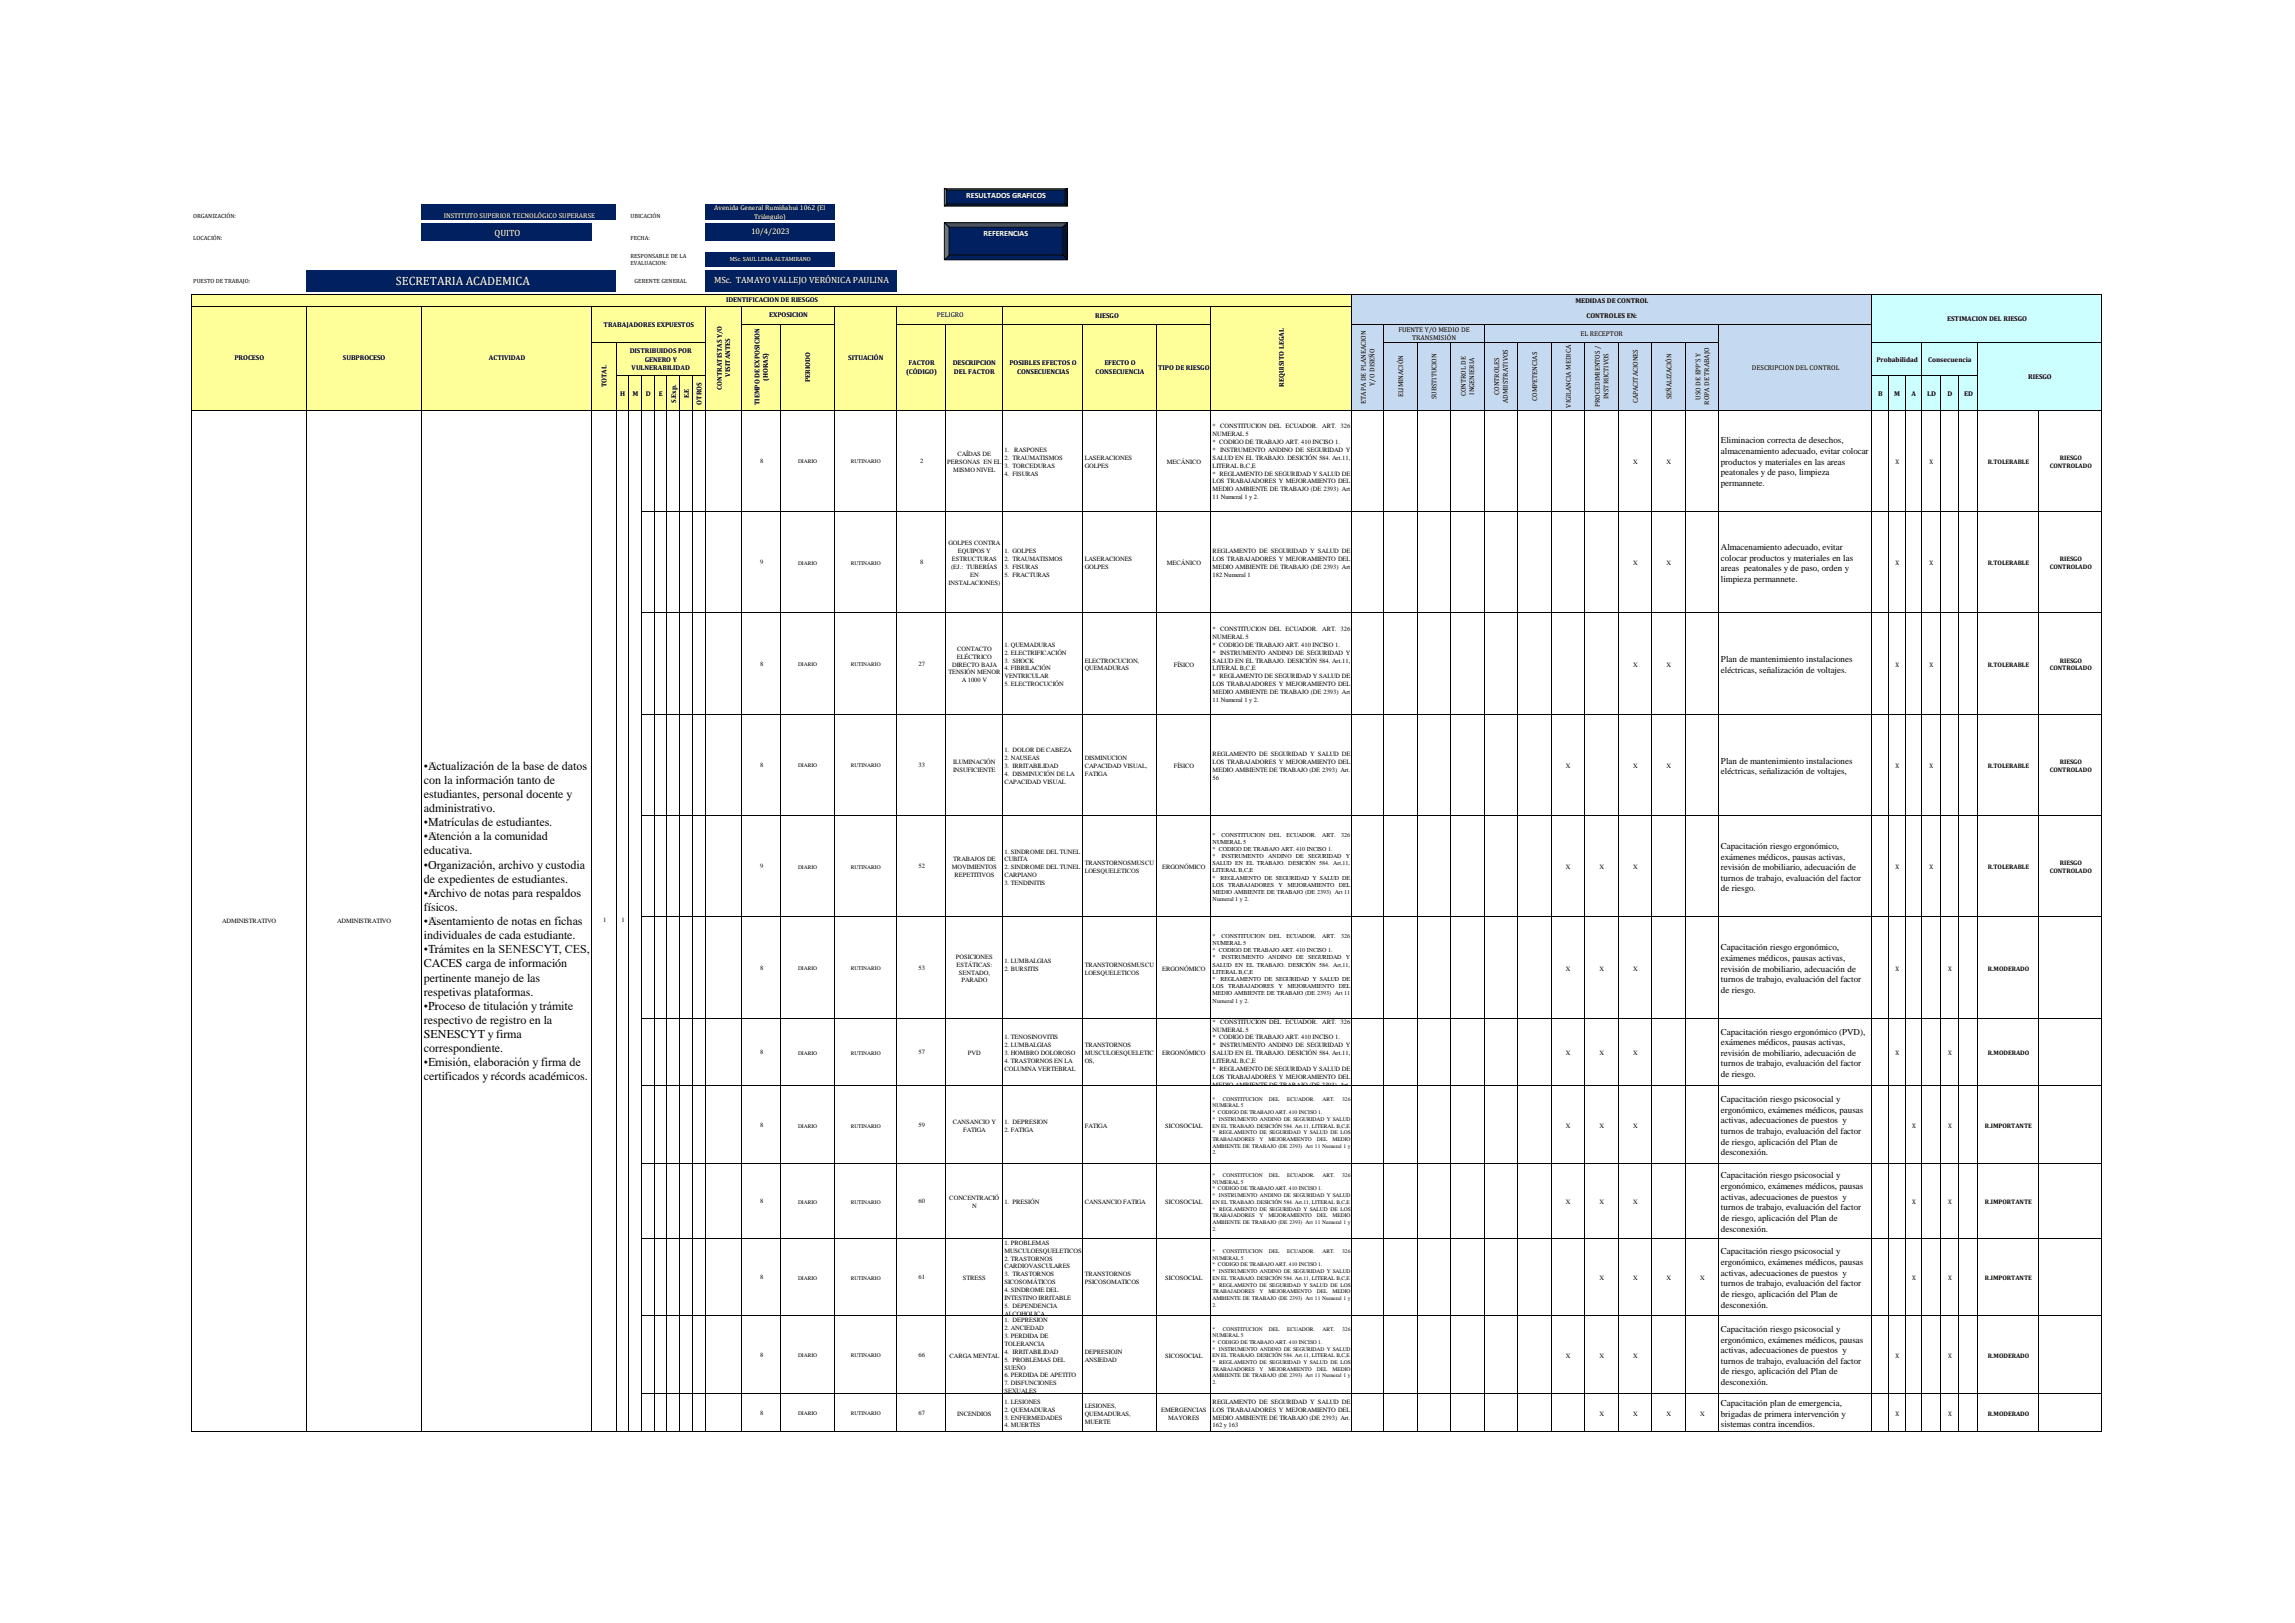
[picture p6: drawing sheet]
<svg xmlns="http://www.w3.org/2000/svg" width="420mm" height="297mm" viewBox="0 0 420 297" stroke-linecap="round" stroke-linejoin="round" font-family="sans-serif">
<defs><g id="words">
<text font-size="2.2" fill="#fff" x="72.4" y="52.2">SECRETARIA ACADEMICA</text>
<g font-size="2.2">
<text x="77.6" y="140.8">• Actualización de la base de datos</text>
<text x="77.6" y="143.4">con la información tanto de</text>
<text x="77.6" y="146">estudiantes, personal docente y</text>
<text x="77.6" y="148.6">administrativo.</text>
<text x="77.6" y="151.2">• Matrículas de estudiantes.</text>
<text x="77.6" y="153.7">• Atención a la comunidad</text>
<text x="77.6" y="156.3">educativa.</text>
<text x="77.6" y="158.9">• Organización, archivo y custodia</text>
<text x="77.6" y="161.5">de expedientes de estudiantes.</text>
<text x="77.6" y="164.1">• Archivo de notas para respaldos</text>
<text x="77.6" y="166.6">físicos.</text>
<text x="77.6" y="169.2">• Asentamiento de notas en fichas</text>
<text x="77.6" y="171.8">individuales de cada estudiante.</text>
<text x="77.6" y="174.4">• Trámites en la SENESCYT, CES,</text>
<text x="77.6" y="177">CACES carga de información</text>
<text x="77.6" y="179.6">pertinente manejo de las</text>
<text x="77.6" y="182.2">respetivas plataformas.</text>
<text x="77.6" y="184.7">• Proceso de titulación y trámite</text>
<text x="77.6" y="187.3">respectivo de registro en la</text>
<text x="77.6" y="189.9">SENESCYT y firma</text>
<text x="77.6" y="192.5">correspondiente.</text>
<text x="77.6" y="195.1">• Emisión, elaboración y firma de</text>
<text x="77.6" y="197.6">certificados y récords académicos.</text>
</g>
<g font-size="1.7" fill="#fff">
<text x="90.5" y="43.1">QUITO</text>
<text x="130.7" y="51.9">MSc. TAMAYO VALLEJO VERÓNICA PAULINA</text>
</g>
<g font-size="1.7">
<text x="314.9" y="81.1">Eliminacion correcta de desechos,</text>
<text x="314.9" y="83.1">almacenamiento adecuado, evitar colocar</text>
<text x="314.9" y="85">productos y materiales en las areas</text>
<text x="314.9" y="87">peatonales y de paso, limpieza</text>
<text x="314.9" y="88.9">permannete.</text>
<text x="314.9" y="100.6">Almacenamiento adecuado, evitar</text>
<text x="314.9" y="102.6">colocar productos y materiales en las</text>
<text x="314.9" y="104.5">areas peatonales y de paso, orden y</text>
<text x="314.9" y="106.5">limpieza permannete.</text>
<text x="314.9" y="121.1">Plan de mantenimiento instalaciones</text>
<text x="314.9" y="123.1">eléctricas, señalización de voltajes.</text>
<text x="314.9" y="139.7">Plan de mantenimiento instalaciones</text>
<text x="314.9" y="141.6">eléctricas, señalización de voltajes,</text>
<text x="314.9" y="155.3">Capacitación riesgo ergonómico,</text>
<text x="314.9" y="157.3">exámenes médicos, pausas activas,</text>
<text x="314.9" y="159.2">revisión de mobiliario, adecuación de</text>
<text x="314.9" y="161.1">turnos de trabajo, evaluación del factor</text>
<text x="314.9" y="163.1">de riesgo.</text>
<text x="314.9" y="173.8">Capacitación riesgo ergonómico,</text>
<text x="314.9" y="175.8">exámenes médicos, pausas activas,</text>
<text x="314.9" y="177.7">revisión de mobiliario, adecuación de</text>
<text x="314.9" y="179.7">turnos de trabajo, evaluación del factor</text>
<text x="314.9" y="181.6">de riesgo.</text>
<text x="314.9" y="189.3">Capacitación riesgo ergonómico (PVD),</text>
<text x="314.9" y="191.2">exámenes médicos, pausas activas,</text>
<text x="314.9" y="193.2">revisión de mobiliario, adecuación de</text>
<text x="314.9" y="195.1">turnos de trabajo, evaluación del factor</text>
<text x="314.9" y="197.1">de riesgo.</text>
<text x="314.9" y="201.6">Capacitación riesgo psicosocial y</text>
<text x="314.9" y="203.6">ergonómico, exámenes médicos, pausas</text>
<text x="314.9" y="205.5">activas, adecuaciones de puestos y</text>
<text x="314.9" y="207.5">turnos de trabajo, evaluación del factor</text>
<text x="314.9" y="209.4">de riesgo, aplicación del Plan de</text>
<text x="314.9" y="211.4">desconexión.</text>
<text x="314.9" y="215.6">Capacitación riesgo psicosocial y</text>
<text x="314.9" y="217.5">ergonómico, exámenes médicos, pausas</text>
<text x="314.9" y="219.5">activas, adecuaciones de puestos y</text>
<text x="314.9" y="221.4">turnos de trabajo, evaluación del factor</text>
<text x="314.9" y="223.4">de riesgo, aplicación del Plan de</text>
<text x="314.9" y="225.3">desconexión.</text>
<text x="314.9" y="229.5">Capacitación riesgo psicosocial y</text>
<text x="314.9" y="231.4">ergonómico, exámenes médicos, pausas</text>
<text x="314.9" y="233.4">activas, adecuaciones de puestos y</text>
<text x="314.9" y="235.3">turnos de trabajo, evaluación del factor</text>
<text x="314.9" y="237.3">de riesgo, aplicación del Plan de</text>
<text x="314.9" y="239.2">desconexión.</text>
<text x="314.9" y="243.7">Capacitación riesgo psicosocial y</text>
<text x="314.9" y="245.6">ergonómico, exámenes médicos, pausas</text>
<text x="314.9" y="247.6">activas, adecuaciones de puestos y</text>
<text x="314.9" y="249.5">turnos de trabajo, evaluación del factor</text>
<text x="314.9" y="251.5">de riesgo, aplicación del Plan de</text>
<text x="314.9" y="253.4">desconexión.</text>
<text x="314.9" y="257.2">Capacitación plan de emergencia,</text>
<text x="314.9" y="259.2">brigadas de primera intervención y</text>
<text x="314.9" y="261.1">sistemas contra incendios.</text>
</g>
<g font-size="1.5" fill="#fff">
<text x="176.8" y="36.3">RESULTADOS GRAFICOS</text>
<text x="137.4" y="42.8">10/4/2023</text>
<text x="180" y="43.1">REFERENCIAS</text>
</g>
<g font-size="1.3" fill="#fff">
<text x="81.2" y="39.9">INSTITUTO SUPERIOR TECNOLÓGICO SUPERARSE</text>
<text x="130.7" y="38.4">Avenida General Rumiñahui 1062 (El</text>
<text x="138" y="40">Triángulo)</text>
</g>
<g font-size="1.3">
<text x="110.5" y="59.8">TRABAJADORES EXPUESTOS</text>
<text x="132.9" y="55.3">IDENTIFICACION DE RIESGOS</text>
<text x="140.7" y="58">EXPOSICION</text>
<text x="171.4" y="58">PELIGRO</text>
<text x="200.4" y="58.1">RIESGO</text>
<text x="288.3" y="55.4">MEDIDAS DE CONTROL</text>
<text x="290.3" y="58.1">CONTROLES EN:</text>
<text x="356.3" y="58.8">ESTIMACION DEL RIESGO</text>
<text x="42.9" y="65.9">PROCESO</text>
<text x="62.7" y="65.9">SUBPROCESO</text>
<text x="89.5" y="65.9">ACTIVIDAD</text>
<text x="115.2" y="64.6">DISTRIBUIDOS POR</text>
<text x="155.2" y="65.9">SITUACIÓN</text>
<text x="255.9" y="60.7">FUENTE Y/O MEDIO DE</text>
<text x="258.4" y="62.3">TRANSMISIÓN</text>
<text x="289.2" y="61.5">EL RECEPTOR</text>
<text x="111" y="70.8" transform="rotate(-90 111 70.8)">TOTAL</text>
<text x="115.6" y="67.7">VULNERABILIDAD</text>
<text x="118" y="66.1">GENERO Y</text>
<text x="132.1" y="71.3" transform="rotate(-90 132.1 71.3)">CONTRATISTAS Y/O</text>
<text x="133.6" y="68.9" transform="rotate(-90 133.6 68.9)">VISITANTES</text>
<text x="140.5" y="69.7" transform="rotate(-90 140.5 69.7)">(HORAS)</text>
<text x="148.2" y="69.9" transform="rotate(-90 148.2 69.9)">PERIODO</text>
<text x="165.8" y="68.4">(CÓDIGO)</text>
<text x="166.2" y="66.9">FACTOR</text>
<text x="174.3" y="66.9">DESCRIPCION</text>
<text x="174.6" y="68.4">DEL FACTOR</text>
<text x="184.7" y="66.9">POSIBLES EFECTOS O</text>
<text x="186.1" y="68.4">CONSECUENCIAS</text>
<text x="200.5" y="68.4">CONSECUENCIA</text>
<text x="202.1" y="66.9">EFECTO O</text>
<text x="211.9" y="67.6">TIPO DE RIESGO</text>
<text x="234.9" y="70.8" transform="rotate(-90 234.9 70.8)">REQUISITO LEGAL</text>
<text x="251.5" y="70.5" transform="rotate(-90 251.5 70.5)">Y/O DISEÑO</text>
<text x="320.6" y="67.6">DESCRIPCION DEL CONTROL</text>
<text x="343.4" y="66.1">Probabilidad</text>
<text x="352.8" y="66.1">Consecuencia</text>
<text x="371.1" y="69.3">RIESGO</text>
<text x="113.5" y="72.4">H</text>
<text x="115.7" y="72.4">M</text>
<text x="118.2" y="72.4">D</text>
<text x="120.6" y="72.4">E</text>
<text x="123.7" y="73.7" transform="rotate(-90 123.7 73.7)">S.Exp.</text>
<text x="126" y="72.9" transform="rotate(-90 126 72.9)">E.E</text>
<text x="128.4" y="74" transform="rotate(-90 128.4 74)">OTROS</text>
<text x="139" y="74.1" transform="rotate(-90 139 74.1)">TIEMPO DE EXPOSICION</text>
<text x="249.9" y="73.8" transform="rotate(-90 249.9 73.8)">ETAPA DE PLANEACION</text>
<text x="256.7" y="72.7" transform="rotate(-90 256.7 72.7)">ELIMINACIÓN</text>
<text x="262.9" y="73" transform="rotate(-90 262.9 73)">SUBSTITUCION</text>
<text x="268.2" y="72.5" transform="rotate(-90 268.2 72.5)">CONTROL DE</text>
<text x="269.8" y="72.2" transform="rotate(-90 269.8 72.2)">INGENIERIA</text>
<text x="274.3" y="72.2" transform="rotate(-90 274.3 72.2)">CONTROLES</text>
<text x="275.9" y="73.8" transform="rotate(-90 275.9 73.8)">ADMIISTRATIVOS</text>
<text x="281.3" y="73.3" transform="rotate(-90 281.3 73.3)">COMPETENCIAS</text>
<text x="287.4" y="74.6" transform="rotate(-90 287.4 74.6)">VIGILANCIA MEDICA</text>
<text x="292.8" y="74.4" transform="rotate(-90 292.8 74.4)">PROCEDIMIENTOS /</text>
<text x="294.3" y="73" transform="rotate(-90 294.3 73)">INSTRUCTIVOS</text>
<text x="299.7" y="73.8" transform="rotate(-90 299.7 73.8)">CAPACITACIONES</text>
<text x="305.8" y="73" transform="rotate(-90 305.8 73)">SEÑALIZACIÓN</text>
<text x="311.2" y="73.1" transform="rotate(-90 311.2 73.1)">USO DE EPP´S Y</text>
<text x="312.7" y="74.1" transform="rotate(-90 312.7 74.1)">ROPA DE TRABAJO</text>
<text x="343.7" y="72.4">B</text>
<text x="346.6" y="72.4">M</text>
<text x="349.8" y="72.4">A</text>
<text x="352.6" y="72.4">LD</text>
<text x="356.4" y="72.4">D</text>
<text x="359.4" y="72.4">ED</text>
</g>
<g font-size="1.2">
<text x="175.2" y="83.4">CAÍDAS DE</text>
<text x="183.8" y="82.7">1.</text>
<text x="185.6" y="82.7">RASPONES</text>
<text x="221.9" y="78.4">* CONSTITUCION DEL ECUADOR. ART. 326</text>
<text x="221.9" y="79.8">NUMERAL 5</text>
<text x="221.9" y="81.3">* CODIGO DE TRABAJO ART. 410 INCISO 1.</text>
<text x="221.9" y="82.7">* INSTRUMENTO ANDINO DE SEGURIDAD Y</text>
<text x="139.1" y="84.7">8</text>
<text x="168.4" y="84.7">2</text>
<text x="173.3" y="84.9">PERSONAS EN EL</text>
<text x="174.4" y="86.3">MISMO NIVEL</text>
<text x="183.8" y="84.1">2. TRAUMATISMOS</text>
<text x="183.8" y="85.6">3. TORCEDURAS</text>
<text x="183.8" y="87">4. FISURAS</text>
<text x="198.5" y="84.1">LASERACIONES</text>
<text x="198.5" y="85.6">GOLPES</text>
<text x="213.5" y="84.9">MECÁNICO</text>
<text x="221.9" y="84.1">SALUD EN EL TRABAJO. DESICIÓN 584. Art.11,</text>
<text x="221.9" y="85.6">LITERAL B,C,E</text>
<text x="221.9" y="87">* REGLAMENTO DE SEGURIDAD Y SALUD DE</text>
<text x="221.9" y="88.5">LOS TRABAJADORES Y MEJORAMIENTO DEL</text>
<text x="221.9" y="89.9">MEDIO AMBIENTE DE TRABAJO (DE 2393) Art</text>
<text x="298.8" y="84.9">X</text>
<text x="305" y="84.9">X</text>
<text x="346.8" y="84.9">X</text>
<text x="353.1" y="84.9">X</text>
<text x="363.7" y="84.9">R.TOLERABLE</text>
<text x="375.1" y="85.6">CONTROLADO</text>
<text x="376.9" y="84.1">RIESGO</text>
<text x="221.9" y="91.3">11 Numeral 1 y 2.</text>
<text x="173.5" y="99.8">GOLPES CONTRA</text>
<text x="175.3" y="101.2">EQUIPOS Y</text>
<text x="183.8" y="101.2">1. GOLPES</text>
<text x="221.9" y="101.2">REGLAMENTO DE SEGURIDAD Y SALUD DE</text>
<text x="139.1" y="103.2">9</text>
<text x="168.4" y="103.2">8</text>
<text x="173.6" y="107">INSTALACIONES)</text>
<text x="174" y="104.1">(EJ.: TUBERÍAS</text>
<text x="174.2" y="102.7">ESTRUCTURAS</text>
<text x="177.5" y="105.6">EN</text>
<text x="183.8" y="102.7">2. TRAUMATISMOS</text>
<text x="183.8" y="104.1">3. FISURAS</text>
<text x="183.8" y="105.6">5. FRACTURAS</text>
<text x="198.5" y="102.7">LASERACIONES</text>
<text x="198.5" y="104.1">GOLPES</text>
<text x="213.5" y="103.4">MECÁNICO</text>
<text x="221.9" y="102.7">LOS TRABAJADORES Y MEJORAMIENTO DEL</text>
<text x="221.9" y="104.1">MEDIO AMBIENTE DE TRABAJO (DE 2393) Art</text>
<text x="221.9" y="105.6">182 Numeral 1</text>
<text x="298.8" y="103.4">X</text>
<text x="305" y="103.4">X</text>
<text x="346.8" y="103.4">X</text>
<text x="353.1" y="103.4">X</text>
<text x="363.7" y="103.4">R.TOLERABLE</text>
<text x="375.1" y="104.1">CONTROLADO</text>
<text x="376.9" y="102.7">RIESGO</text>
<text x="175.2" y="119.1">CONTACTO</text>
<text x="183.8" y="118.3">1. QUEMADURAS</text>
<text x="183.8" y="119.8">2. ELECTRIFICACIÓN</text>
<text x="221.9" y="115.5">* CONSTITUCION DEL ECUADOR. ART. 326</text>
<text x="221.9" y="116.9">NUMERAL 5</text>
<text x="221.9" y="118.3">* CODIGO DE TRABAJO ART. 410 INCISO 1.</text>
<text x="221.9" y="119.8">* INSTRUMENTO ANDINO DE SEGURIDAD Y</text>
<text x="139.1" y="121.8">8</text>
<text x="168.1" y="121.8">27</text>
<text x="173.5" y="123.4">TENSIÓN MENOR</text>
<text x="174.2" y="121.9">DIRECTO BAJA</text>
<text x="175.1" y="120.5">ELÉCTRICO</text>
<text x="176" y="124.8">A 1000 V</text>
<text x="183.8" y="121.2">3. SHOCK</text>
<text x="183.8" y="122.7">4. FIBRILACIÓN</text>
<text x="183.8" y="124.1">VENTRICULAR</text>
<text x="183.8" y="125.5">5. ELECTROCUCIÓN</text>
<text x="198.5" y="121.2">ELECTROCUCION,</text>
<text x="198.5" y="122.7">QUEMADURAS</text>
<text x="214.8" y="121.9">FÍSICO</text>
<text x="221.9" y="121.2">SALUD EN EL TRABAJO. DESICIÓN 584. Art.11,</text>
<text x="221.9" y="122.7">LITERAL B,C,E</text>
<text x="221.9" y="124.1">* REGLAMENTO DE SEGURIDAD Y SALUD DE</text>
<text x="221.9" y="125.5">LOS TRABAJADORES Y MEJORAMIENTO DEL</text>
<text x="298.8" y="121.9">X</text>
<text x="305" y="121.9">X</text>
<text x="346.8" y="121.9">X</text>
<text x="353.1" y="121.9">X</text>
<text x="363.7" y="121.9">R.TOLERABLE</text>
<text x="375.1" y="122.7">CONTROLADO</text>
<text x="376.9" y="121.2">RIESGO</text>
<text x="221.9" y="127">MEDIO AMBIENTE DE TRABAJO (DE 2393) Art</text>
<text x="221.9" y="128.4">11 Numeral 1 y 2.</text>
<text x="183.8" y="137.6">1. DOLOR DE CABEZA</text>
<text x="139.1" y="140.3">8</text>
<text x="168.1" y="140.3">33</text>
<text x="174.4" y="141.2">INSUFICIENTE</text>
<text x="174.4" y="139.8">ILUMINACIÓN</text>
<text x="183.8" y="139">2. NAUSEAS</text>
<text x="183.8" y="140.5">3. IRRITABILIDAD</text>
<text x="183.8" y="141.9">4. DISMINUCIÓN DE LA</text>
<text x="183.8" y="143.4">CAPACIDAD VISUAL</text>
<text x="198.5" y="139">DISMINUCION</text>
<text x="198.5" y="140.5">CAPACIDAD VISUAL,</text>
<text x="198.5" y="141.9">FATIGA</text>
<text x="214.8" y="140.5">FÍSICO</text>
<text x="221.9" y="138.3">REGLAMENTO DE SEGURIDAD Y SALUD DE</text>
<text x="221.9" y="139.8">LOS TRABAJADORES Y MEJORAMIENTO DEL</text>
<text x="221.9" y="141.2">MEDIO AMBIENTE DE TRABAJO (DE 2393) Art.</text>
<text x="221.9" y="142.6">56</text>
<text x="286.5" y="140.5">X</text>
<text x="298.8" y="140.5">X</text>
<text x="305" y="140.5">X</text>
<text x="346.8" y="140.5">X</text>
<text x="353.1" y="140.5">X</text>
<text x="363.7" y="140.5">R.TOLERABLE</text>
<text x="375.1" y="141.2">CONTROLADO</text>
<text x="376.9" y="139.8">RIESGO</text>
<text x="139.1" y="158.9">9</text>
<text x="168.1" y="158.9">52</text>
<text x="174.2" y="159">MOVIMIENTOS</text>
<text x="174.4" y="157.6">TRABAJOS DE</text>
<text x="174.6" y="160.5">REPETITIVOS</text>
<text x="183.8" y="156.2">1. SINDROME DEL TUNEL</text>
<text x="183.8" y="157.6">CUBITA</text>
<text x="183.8" y="159">2. SINDROME DEL TUNEL</text>
<text x="183.8" y="160.5">CARPIANO</text>
<text x="183.8" y="161.9">3. TENDINITIS</text>
<text x="198.5" y="158.3">TRANSTORNOSMUSCU</text>
<text x="198.5" y="159.7">LOESQUELETICOS</text>
<text x="212.7" y="159">ERGONÓMICO</text>
<text x="286.5" y="159">X</text>
<text x="292.7" y="159">X</text>
<text x="298.8" y="159">X</text>
<text x="346.8" y="159">X</text>
<text x="353.1" y="159">X</text>
<text x="363.7" y="159">R.TOLERABLE</text>
<text x="375.1" y="159.7">CONTROLADO</text>
<text x="376.9" y="158.3">RIESGO</text>
<text x="40.6" y="168.9">ADMINISTRATIVO</text>
<text x="61.7" y="168.9">ADMINISTRATIVO</text>
<text x="110.4" y="168.7">1</text>
<text x="113.7" y="168.7">1</text>
<text x="139.1" y="177.4">8</text>
<text x="168.1" y="177.4">53</text>
<text x="174.9" y="175.4">POSICIONES</text>
<text x="175" y="176.9">ESTÁTICAS:</text>
<text x="175.4" y="178.3">SENTADO,</text>
<text x="175.9" y="179.7">PARADO</text>
<text x="183.8" y="176.1">1. LUMBALGIAS</text>
<text x="183.8" y="177.6">2. BURSITIS</text>
<text x="198.5" y="176.9">TRANSTORNOSMUSCU</text>
<text x="198.5" y="178.3">LOESQUELETICOS</text>
<text x="212.7" y="177.6">ERGONÓMICO</text>
<text x="286.5" y="177.6">X</text>
<text x="292.7" y="177.6">X</text>
<text x="298.8" y="177.6">X</text>
<text x="346.8" y="177.6">X</text>
<text x="356.5" y="177.6">X</text>
<text x="363.7" y="177.6">R.MODERADO</text>
<text x="183.8" y="190.1">1. TENOSINOVITIS</text>
<text x="183.8" y="191.6">2. LUMBALGIAS</text>
<text x="198.5" y="191.6">TRANSTORNOS</text>
<text x="221.9" y="187.3">* CONSTITUCION DEL ECUADOR. ART. 326</text>
<text x="221.9" y="188.7">NUMERAL 5</text>
<text x="221.9" y="190.2">* CODIGO DE TRABAJO ART. 410 INCISO 1.</text>
<text x="221.9" y="191.6">* INSTRUMENTO ANDINO DE SEGURIDAD Y</text>
<text x="139.1" y="192.8">8</text>
<text x="168.1" y="192.8">57</text>
<text x="177.1" y="193">PVD</text>
<text x="183.8" y="193">3. HOMBRO DOLOROSO</text>
<text x="183.8" y="194.4">4. TRASTORNOS EN LA</text>
<text x="183.8" y="195.9">COLUMNA VERTEBRAL</text>
<text x="198.5" y="193">MUSCULOESQUELETIC</text>
<text x="198.5" y="194.4">OS,</text>
<text x="212.7" y="193">ERGONÓMICO</text>
<text x="221.9" y="193">SALUD EN EL TRABAJO. DESICIÓN 584. Art.11,</text>
<text x="221.9" y="194.5">LITERAL B,C,E</text>
<text x="221.9" y="195.9">* REGLAMENTO DE SEGURIDAD Y SALUD DE</text>
<text x="221.9" y="197.4">LOS TRABAJADORES Y MEJORAMIENTO DEL</text>
<text x="286.5" y="193">X</text>
<text x="292.7" y="193">X</text>
<text x="298.8" y="193">X</text>
<text x="346.8" y="193">X</text>
<text x="356.5" y="193">X</text>
<text x="363.7" y="193">R.MODERADO</text>
<text x="221.9" y="198.8">MEDIO AMBIENTE DE TRABAJO (DE 2393) Art</text>
<text x="139.1" y="206.2">8</text>
<text x="168.1" y="206.2">59</text>
<text x="174.3" y="205.6">CANSANCIO Y</text>
<text x="176.3" y="207">FATIGA</text>
<text x="183.8" y="205.6">1. DEPRESION</text>
<text x="183.8" y="207">2. FATIGA</text>
<text x="198.5" y="206.3">FATIGA</text>
<text x="213.2" y="206.3">SICOSOCIAL</text>
<text x="286.5" y="206.3">X</text>
<text x="292.7" y="206.3">X</text>
<text x="298.8" y="206.3">X</text>
<text x="349.9" y="206.3">X</text>
<text x="356.5" y="206.3">X</text>
<text x="363.2" y="206.3">R.IMPORTANTE</text>
<text x="139.1" y="220.1">8</text>
<text x="168.1" y="220.1">60</text>
<text x="173.7" y="219.6">CONCENTRACIÓ</text>
<text x="177.9" y="221">N</text>
<text x="183.8" y="220.3">1. PRESIÓN</text>
<text x="198.5" y="220.3">CANSANCIO FATIGA</text>
<text x="213.2" y="220.3">SICOSOCIAL</text>
<text x="286.5" y="220.3">X</text>
<text x="292.7" y="220.3">X</text>
<text x="298.8" y="220.3">X</text>
<text x="349.9" y="220.3">X</text>
<text x="356.5" y="220.3">X</text>
<text x="363.2" y="220.3">R.IMPORTANTE</text>
<text x="183.8" y="227.7">1. PROBLEMAS</text>
<text x="183.8" y="229.2">MUSCULOESQUELETICOS</text>
<text x="183.8" y="230.6">2. TRASTORNOS</text>
<text x="183.8" y="232.1">CARDIOVASCULARES</text>
<text x="183.8" y="233.5">3. TRASTORNOS</text>
<text x="198.5" y="233.5">TRANSTORNOS</text>
<text x="139.1" y="234">8</text>
<text x="168.1" y="234">61</text>
<text x="176.2" y="234.2">STRESS</text>
<text x="183.8" y="234.9">SICOSOMÁTICOS</text>
<text x="183.8" y="236.4">4. SINDROME DEL</text>
<text x="183.8" y="237.8">INTESTINO IRRITABLE</text>
<text x="183.8" y="239.3">5. DEPENDENCIA</text>
<text x="198.5" y="234.9">PSICOSOMATICOS</text>
<text x="213.2" y="234.2">SICOSOCIAL</text>
<text x="292.7" y="234.2">X</text>
<text x="298.8" y="234.2">X</text>
<text x="305" y="234.2">X</text>
<text x="311.1" y="234.2">X</text>
<text x="349.9" y="234.2">X</text>
<text x="356.5" y="234.2">X</text>
<text x="363.2" y="234.2">R.IMPORTANTE</text>
<text x="183.8" y="240.7">ALCOHOLICA</text>
<text x="183.8" y="241.9">1. DEPRESION</text>
<text x="183.8" y="243.4">2. ANCIEDAD</text>
<text x="183.8" y="244.8">3. PERDIDA DE</text>
<text x="139.1" y="248.2">8</text>
<text x="168.1" y="248.2">66</text>
<text x="173.8" y="248.4">CARGA MENTAL</text>
<text x="183.8" y="246.3">TOLERANCIA</text>
<text x="183.8" y="247.7">4. IRRITABILIDAD</text>
<text x="183.8" y="249.1">5. PROBLEMAS DEL</text>
<text x="183.8" y="250.6">SUEÑO</text>
<text x="198.5" y="247.6">DEPRESIOJN</text>
<text x="198.5" y="249.1">ANSIEDAD</text>
<text x="213.2" y="248.4">SICOSOCIAL</text>
<text x="286.5" y="248.4">X</text>
<text x="292.7" y="248.4">X</text>
<text x="298.8" y="248.4">X</text>
<text x="346.8" y="248.4">X</text>
<text x="356.5" y="248.4">X</text>
<text x="363.7" y="248.4">R.MODERADO</text>
<text x="183.8" y="252">6. PERDIDA DE APETITO</text>
<text x="183.8" y="253.4">7. DISFUNCIONES</text>
<text x="183.8" y="254.9">SEXUALES</text>
<text x="183.8" y="256.8">1. LESIONES</text>
<text x="198.5" y="257.6">LESIONES,</text>
<text x="221.9" y="256.8">REGLAMENTO DE SEGURIDAD Y SALUD DE</text>
<text x="139.1" y="258.8">8</text>
<text x="168.1" y="258.8">67</text>
<text x="175.2" y="259">INCENDIOS</text>
<text x="183.8" y="258.3">2. QUEMADURAS</text>
<text x="183.8" y="259.7">3. ENFERMEDADES</text>
<text x="183.8" y="261.2">4. MUERTES</text>
<text x="198.5" y="259">QUEMADURAS,</text>
<text x="198.5" y="260.4">MUERTE</text>
<text x="212.5" y="258.3">EMERGENCIAS</text>
<text x="213.8" y="259.7">MAYORES</text>
<text x="221.9" y="258.3">LOS TRABAJADORES Y MEJORAMIENTO DEL</text>
<text x="221.9" y="259.7">MEDIO AMBIENTE DE TRABAJO (DE 2393) Art.</text>
<text x="221.9" y="261.2">162 y 163</text>
<text x="292.7" y="259">X</text>
<text x="298.8" y="259">X</text>
<text x="305" y="259">X</text>
<text x="311.1" y="259">X</text>
<text x="346.8" y="259">X</text>
<text x="356.5" y="259">X</text>
<text x="363.7" y="259">R.MODERADO</text>
</g>
<g font-size="1.1">
<text x="35.4" y="39.9">ORGANIZACIÓN:</text>
<text x="115.4" y="39.9">UBICACIÓN</text>
<text x="35.4" y="43.9">LOCACIÓN:</text>
<text x="115.4" y="43.9">FECHA:</text>
<text x="115.4" y="47.3">RESPONSABLE DE LA</text>
<text x="35.4" y="51.8">PUESTO DE TRABAJO:</text>
<text x="115.4" y="48.6">EVALUACION:</text>
<text x="116.1" y="51.8">GERENTE GENERAL</text>
<text x="221.9" y="153.1">*</text>
<text x="221.9" y="154.4">NUMERAL 5</text>
<text x="221.9" y="155.7">* CODIGO DE TRABAJO ART. 410 INCISO 1.</text>
<text x="223.5" y="153.1">CONSTITUCION</text>
<text x="232.3" y="153.1">DEL</text>
<text x="235.4" y="153.1">ECUADOR.</text>
<text x="242" y="153.1">ART.</text>
<text x="245.4" y="153.1">326</text>
<text x="221.9" y="157">*</text>
<text x="221.9" y="158.3">SALUD EN EL TRABAJO. DESICIÓN 584. Art.11,</text>
<text x="221.9" y="159.6">LITERAL B,C,E</text>
<text x="221.9" y="160.9">*</text>
<text x="223.3" y="160.9">REGLAMENTO DE SEGURIDAD Y SALUD DE</text>
<text x="223.5" y="157">INSTRUMENTO</text>
<text x="232.1" y="157">ANDINO</text>
<text x="237.1" y="157">DE SEGURIDAD</text>
<text x="246.3" y="157">Y</text>
<text x="221.9" y="162.2">LOS</text>
<text x="221.9" y="163.6">MEDIO AMBIENTE DE TRABAJO (DE 2393) Art 11</text>
<text x="221.9" y="164.9">Numeral 1 y 2.</text>
<text x="224.7" y="162.2">TRABAJADORES</text>
<text x="234" y="162.2">Y</text>
<text x="235.6" y="162.2">MEJORAMIENTO</text>
<text x="245" y="162.2">DEL</text>
<text x="221.9" y="171.6">*</text>
<text x="221.9" y="172.9">NUMERAL 5</text>
<text x="223.5" y="171.6">CONSTITUCION</text>
<text x="232.3" y="171.6">DEL</text>
<text x="235.4" y="171.6">ECUADOR.</text>
<text x="242" y="171.6">ART.</text>
<text x="245.4" y="171.6">326</text>
<text x="221.9" y="174.2">* CODIGO DE TRABAJO ART. 410 INCISO 1.</text>
<text x="221.9" y="175.5">*</text>
<text x="221.9" y="176.9">SALUD EN EL TRABAJO. DESICIÓN 584. Art.11,</text>
<text x="221.9" y="178.2">LITERAL B,C,E</text>
<text x="221.9" y="179.5">*</text>
<text x="223.3" y="179.5">REGLAMENTO DE SEGURIDAD Y SALUD DE</text>
<text x="223.5" y="175.5">INSTRUMENTO</text>
<text x="232.1" y="175.5">ANDINO</text>
<text x="237.1" y="175.5">DE SEGURIDAD</text>
<text x="246.3" y="175.5">Y</text>
<text x="221.9" y="180.8">LOS</text>
<text x="221.9" y="182.1">MEDIO AMBIENTE DE TRABAJO (DE 2393) Art 11</text>
<text x="221.9" y="183.4">Numeral 1 y 2.</text>
<text x="224.7" y="180.8">TRABAJADORES</text>
<text x="234" y="180.8">Y</text>
<text x="235.6" y="180.8">MEJORAMIENTO</text>
<text x="245" y="180.8">DEL</text>
</g>
<text font-size="1.1" fill="#fff" x="133.5" y="47.8">MSc. SAUL LEMA ALTAMIRANO</text>
<g font-size="1">
<text x="146" y="84.8">DIARIO</text>
<text x="155.7" y="84.8">RUTINARIO</text>
<text x="146" y="103.3">DIARIO</text>
<text x="155.7" y="103.3">RUTINARIO</text>
<text x="146" y="121.9">DIARIO</text>
<text x="155.7" y="121.9">RUTINARIO</text>
<text x="146" y="140.4">DIARIO</text>
<text x="155.7" y="140.4">RUTINARIO</text>
<text x="146" y="158.9">DIARIO</text>
<text x="155.7" y="158.9">RUTINARIO</text>
<text x="146" y="177.5">DIARIO</text>
<text x="155.7" y="177.5">RUTINARIO</text>
<text x="146" y="192.9">DIARIO</text>
<text x="155.7" y="192.9">RUTINARIO</text>
<text x="221.9" y="201.4">*</text>
<text x="221.9" y="202.6">NUMERAL 5</text>
<text x="221.9" y="203.8">* CODIGO DE TRABAJO ART. 410 INCISO 1.</text>
<text x="223.8" y="201.4">CONSTITUCION</text>
<text x="232.2" y="201.4">DEL</text>
<text x="235.5" y="201.4">ECUADOR.</text>
<text x="242" y="201.4">ART.</text>
<text x="245.6" y="201.4">326</text>
<text x="146" y="206.3">DIARIO</text>
<text x="155.7" y="206.3">RUTINARIO</text>
<text x="221.9" y="205.1">* INSTRUMENTO ANDINO DE SEGURIDAD Y SALUD</text>
<text x="221.9" y="206.3">EN EL TRABAJO. DESICIÓN 584. Art.11, LITERAL B,C,E</text>
<text x="221.9" y="207.5">*</text>
<text x="221.9" y="208.7">TRABAJADORES</text>
<text x="221.9" y="210">AMBIENTE DE TRABAJO (DE 2393) Art 11 Numeral 1 y</text>
<text x="223.1" y="207.5">REGLAMENTO DE SEGURIDAD Y SALUD DE LOS</text>
<text x="230.5" y="208.7">Y</text>
<text x="232.1" y="208.7">MEJORAMIENTO</text>
<text x="240.9" y="208.7">DEL</text>
<text x="243.8" y="208.7">MEDIO</text>
<text x="221.9" y="211.2">2.</text>
<text x="221.9" y="215.3">*</text>
<text x="223.8" y="215.3">CONSTITUCION</text>
<text x="232.2" y="215.3">DEL</text>
<text x="235.5" y="215.3">ECUADOR.</text>
<text x="242" y="215.3">ART.</text>
<text x="245.6" y="215.3">326</text>
<text x="146" y="220.3">DIARIO</text>
<text x="155.7" y="220.3">RUTINARIO</text>
<text x="221.9" y="216.6">NUMERAL 5</text>
<text x="221.9" y="217.8">* CODIGO DE TRABAJO ART. 410 INCISO 1.</text>
<text x="221.9" y="219">* INSTRUMENTO ANDINO DE SEGURIDAD Y SALUD</text>
<text x="221.9" y="220.3">EN EL TRABAJO. DESICIÓN 584. Art.11, LITERAL B,C,E</text>
<text x="221.9" y="221.5">*</text>
<text x="223.1" y="221.5">REGLAMENTO DE SEGURIDAD Y SALUD DE LOS</text>
<text x="221.9" y="222.7">TRABAJADORES</text>
<text x="221.9" y="223.9">AMBIENTE DE TRABAJO (DE 2393) Art 11 Numeral 1 y</text>
<text x="221.9" y="225.2">2.</text>
<text x="230.5" y="222.7">Y</text>
<text x="232.1" y="222.7">MEJORAMIENTO</text>
<text x="240.9" y="222.7">DEL</text>
<text x="243.8" y="222.7">MEDIO</text>
<text x="221.9" y="229.2">*</text>
<text x="221.9" y="230.5">NUMERAL 5</text>
<text x="221.9" y="231.7">* CODIGO DE TRABAJO ART. 410 INCISO 1.</text>
<text x="221.9" y="232.9">* INSTRUMENTO ANDINO DE SEGURIDAD Y SALUD</text>
<text x="223.8" y="229.2">CONSTITUCION</text>
<text x="232.2" y="229.2">DEL</text>
<text x="235.5" y="229.2">ECUADOR.</text>
<text x="242" y="229.2">ART.</text>
<text x="245.6" y="229.2">326</text>
<text x="146" y="234.1">DIARIO</text>
<text x="155.7" y="234.1">RUTINARIO</text>
<text x="221.9" y="234.1">EN EL TRABAJO. DESICIÓN 584. Art.11, LITERAL B,C,E</text>
<text x="221.9" y="235.4">*</text>
<text x="221.9" y="236.6">TRABAJADORES</text>
<text x="221.9" y="237.8">AMBIENTE DE TRABAJO (DE 2393) Art 11 Numeral 1 y</text>
<text x="221.9" y="239.1">2.</text>
<text x="223.1" y="235.4">REGLAMENTO DE SEGURIDAD Y SALUD DE LOS</text>
<text x="230.5" y="236.6">Y</text>
<text x="232.1" y="236.6">MEJORAMIENTO</text>
<text x="240.9" y="236.6">DEL</text>
<text x="243.8" y="236.6">MEDIO</text>
<text x="221.9" y="243.4">*</text>
<text x="221.9" y="244.6">NUMERAL 5</text>
<text x="221.9" y="245.9">* CODIGO DE TRABAJO ART. 410 INCISO 1.</text>
<text x="223.8" y="243.4">CONSTITUCION</text>
<text x="232.2" y="243.4">DEL</text>
<text x="235.5" y="243.4">ECUADOR.</text>
<text x="242" y="243.4">ART.</text>
<text x="245.6" y="243.4">326</text>
<text x="146" y="248.3">DIARIO</text>
<text x="155.7" y="248.3">RUTINARIO</text>
<text x="221.9" y="247.1">* INSTRUMENTO ANDINO DE SEGURIDAD Y SALUD</text>
<text x="221.9" y="248.3">EN EL TRABAJO. DESICIÓN 584. Art.11, LITERAL B,C,E</text>
<text x="221.9" y="249.6">*</text>
<text x="221.9" y="250.8">TRABAJADORES</text>
<text x="223.1" y="249.6">REGLAMENTO DE SEGURIDAD Y SALUD DE LOS</text>
<text x="230.5" y="250.8">Y</text>
<text x="232.1" y="250.8">MEJORAMIENTO</text>
<text x="240.9" y="250.8">DEL</text>
<text x="243.8" y="250.8">MEDIO</text>
<text x="221.9" y="252">AMBIENTE DE TRABAJO (DE 2393) Art 11 Numeral 1 y</text>
<text x="221.9" y="253.2">2.</text>
<text x="146" y="258.9">DIARIO</text>
<text x="155.7" y="258.9">RUTINARIO</text>
</g>
</g></defs>
<g fill="#002060">
<path d="M77.1 37.4h35.6v2.8h-35.6z" fill-rule="evenodd"/>
<path d="M129 37.4h23.7v2.8h-23.7z" fill-rule="evenodd"/>
<path d="M77.1 40.9h31.2v3.3h-31.2z" fill-rule="evenodd"/>
<path d="M129 40.9h23.7v3.3h-23.7z" fill-rule="evenodd"/>
<path d="M129 46.2h23.7v2.7h-23.7z" fill-rule="evenodd"/>
<path d="M56.1 49.5h56.6v3.9h-56.6z" fill-rule="evenodd"/>
<path d="M129 49.5h35.1v3.9h-35.1z" fill-rule="evenodd"/>
</g>
<path d="M35.1 53.9h212.2v21.1h-212.2z" fill-rule="evenodd" fill="#ff9"/>
<path d="M247.3 53.9h95.3v21.1h-95.3z" fill-rule="evenodd" fill="#c5d9f1"/>
<path d="M342.5 53.9h42.1v21.1h-42.1z" fill-rule="evenodd" fill="#cff"/>
<g fill="none" stroke="#000" stroke-width=".18">
<path d="M35 53.9v208.1l349.6-.1v-207.9h-349.5M35.1 56h212.2M56.1 56v206M77.1 56v206M108.3 56v206M129 56v206M135.7 56v206M135.7 59.4h17M142.8 59.4v202.6M152.7 56v206M164.1 56v206M164.1 59.4h57.5"/>
<path d="M173 59.4v202.6M183.5 56v206M198.2 59.4v202.6M211.6 59.4v202.6M221.6 56v206M247.3 54v208M247.3 59.4h95.3M253.2 59.4v202.6M271.6 59.4v202.6M314.5 59.4v202.6M342.5 54v208M35.1 75h349.5"/>
<path d="M108.3 62.7h20.7M112.7 62.8v199.2M112.7 68.7h16.3M115 68.8v193.2M117.4 68.8v193.2M119.7 68.8v193.2M122 68.8v193.2M124.4 68.8v193.2M126.7 68.8v193.2M253.2 62.7h61.4M259.3 62.8v199.2M265.4 62.8v199.2"/>
<path d="M277.7 62.8v199.2M283.8 62.8v199.2M290 62.8v199.2M296.1 62.8v199.2M302.3 62.8v199.2M308.4 62.8v199.2M342.6 62.7h42M342.6 68.7h19.3M345.6 68.8v193.2M348.6 68.8v193.2M351.7 62.8v199.2M355.1 68.8v193.2"/>
<path d="M358.5 68.8v193.2M361.8 62.8v199.2M373.1 75v187M117.4 93.6h267.2M117.4 112.1h267.2M117.4 130.6h267.2M117.4 149.2h267.2M117.4 167.7h267.2M117.4 186.3h267.2M117.4 198.6h267.2M117.4 213h267.2M117.4 226.5h267.2"/>
<path d="M117.4 240.7h267.2M117.4 254.9h267.2"/>
</g>
<path d="M173.2 34.7h21.7v2.6h-21.7z" fill-rule="evenodd" fill="#002060"/>
<path d="M172.8 34.6h22.5" fill="none" stroke="#324c7f" stroke-width=".25"/>
<path d="M172.8 37.5h22.5" fill="none" stroke="#001a4d" stroke-width=".42"/>
<path d="M173 34.5v3.2" fill="none" stroke="#6679a0" stroke-width=".42"/>
<path d="M195.1 34.5v3.2" fill="none" stroke="#00133a" stroke-width=".42"/>
<path d="M172.8 34.5v3.2h22.5v-3.2M173 34.5l.2 .2M173.2 34.7h21.7v2.6h-21.7zM173.2 37.3l-.4 .4M194.9 37.3l.4 .4M195.2 34.5l-.3 .2" fill="none" stroke="#000" stroke-width=".18"/>
<path d="M173.7 41.6h20.8v5.1h-20.8z" fill-rule="evenodd" fill="#002060"/>
<path d="M172.8 40.7h22.5l-.8 .9h-20.8z" fill-rule="evenodd" fill="#324c7f"/>
<path d="M172.8 47.5l.9-.8h20.8l.8 .8z" fill-rule="evenodd" fill="#001a4d"/>
<path d="M172.8 40.7l.9 .9v5.1l-.9 .8z" fill-rule="evenodd" fill="#6679a0"/>
<path d="M195.3 40.7v6.8l-.8-.8v-5.1z" fill-rule="evenodd" fill="#00133a"/>
<path d="M172.8 40.7h22.5v6.8h-22.5zM172.8 40.7l.9 .9M173.7 41.6h20.8v5.1h-20.8zM173.7 46.7l-.9 .8M194.5 46.7l.8 .8M195.3 40.7l-.8 .9" fill="none" stroke="#000" stroke-width=".18"/>
<use href="#words"/>
</svg>
